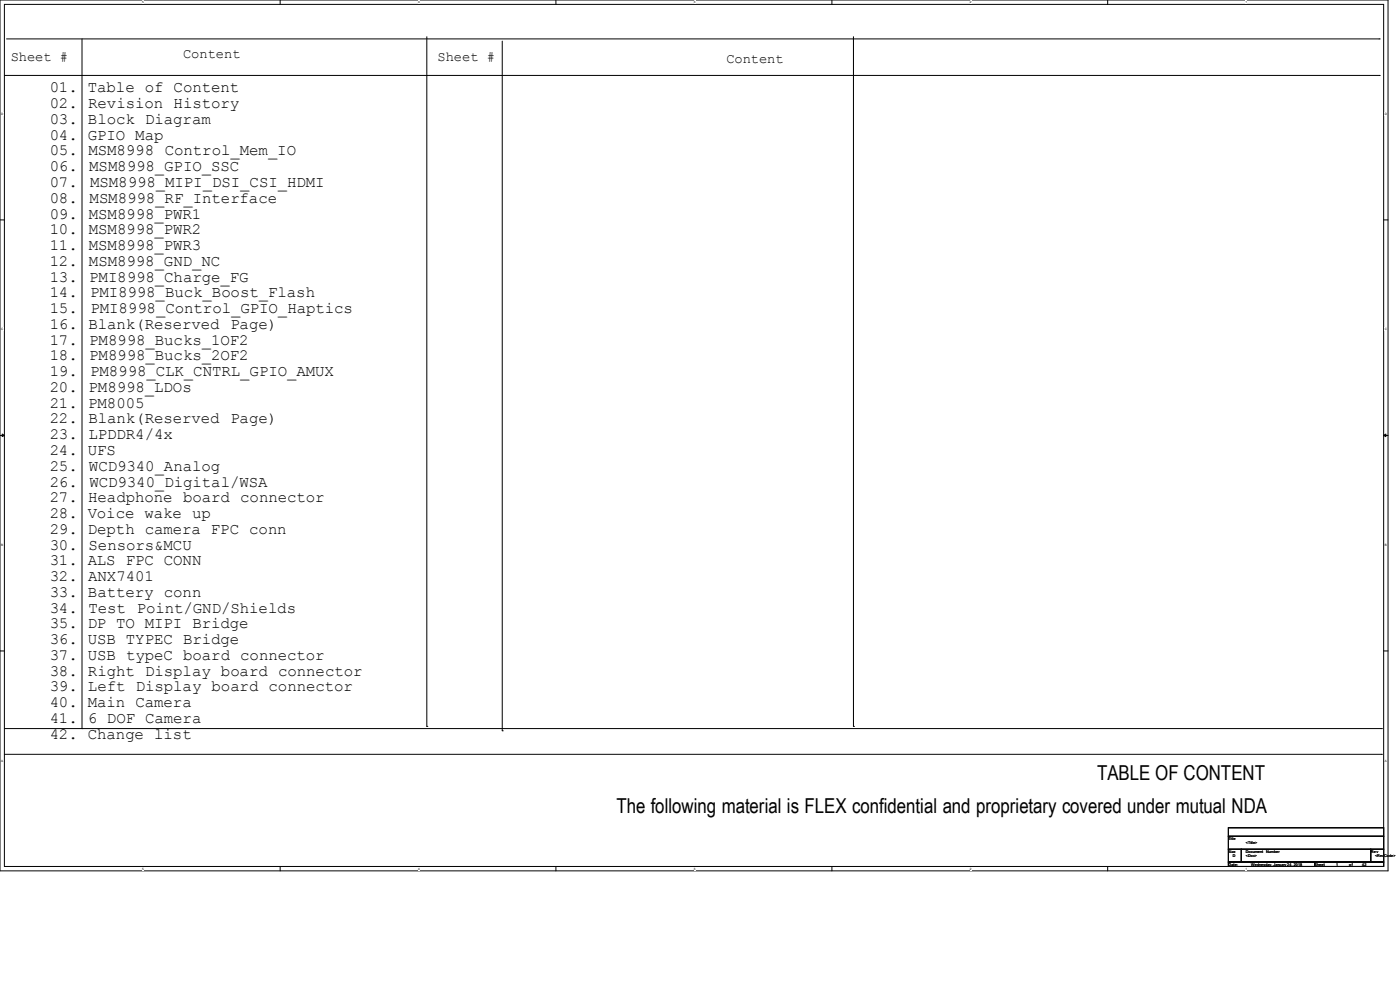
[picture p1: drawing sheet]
<svg xmlns="http://www.w3.org/2000/svg" width="297mm" height="210mm" viewBox="0 0 297 210" stroke-linecap="round" stroke-linejoin="round" font-family="sans-serif">
<defs><g id="words">
<g font-size="4.4">
<text x="232.7" y="165.6">TABLE OF CONTENT</text>
<text x="130.8" y="172.4">The following material is FLEX confidential and proprietary covered under mutual NDA</text>
</g>
<g font-size="3.3">
<text x="10.5" y="19.6">01. Table of Content</text>
<text x="10.5" y="22.9">02. Revision History</text>
<text x="10.5" y="26.3">03. Block Diagram</text>
<text x="10.5" y="29.6">04. GPIO Map</text>
<text x="10.5" y="33">05. MSM8998 Control_Mem_IO</text>
<text x="10.5" y="36.3">06.</text>
<text x="10.5" y="39.7">07.</text>
<text x="18.9" y="36.3">MSM8998_GPIO_SSC</text>
<text x="19.1" y="39.7">MSM8998_MIPI_DSI_CSI_HDMI</text>
<text x="10.5" y="43">08.</text>
<text x="10.5" y="46.4">09. MSM8998_PWR1</text>
<text x="19" y="43">MSM8998_RF_Interface</text>
<text x="10.5" y="49.7">10. MSM8998_PWR2</text>
<text x="10.5" y="53">11. MSM8998_PWR3</text>
<text x="10.5" y="56.4">12. MSM8998_GND_NC</text>
<text x="10.5" y="59.7">13.</text>
<text x="18.9" y="59.7">PMI8998_Charge_FG</text>
<text x="10.5" y="63.1">14.</text>
<text x="19.1" y="63.1">PMI8998_Buck_Boost_Flash</text>
<text x="10.5" y="66.4">15.</text>
<text x="10.5" y="69.8">16. Blank(Reserved Page)</text>
<text x="19.2" y="66.4">PMI8998_Control_GPIO_Haptics</text>
<text x="10.5" y="73.1">17.</text>
<text x="10.5" y="76.5">18.</text>
<text x="18.9" y="73.1">PM8998_Bucks_1OF2</text>
<text x="18.9" y="76.5">PM8998_Bucks_2OF2</text>
<text x="10.5" y="79.8">19.</text>
<text x="10.5" y="83.1">20. PM8998_LDOs</text>
<text x="19.1" y="79.8">PM8998_CLK_CNTRL_GPIO_AMUX</text>
<text x="10.5" y="86.5">21. PM8005</text>
<text x="10.5" y="89.8">22. Blank(Reserved Page)</text>
<text x="10.5" y="93.2">23. LPDDR4/4x</text>
<text x="10.5" y="96.5">24. UFS</text>
<text x="10.5" y="99.9">25. WCD9340_Analog</text>
<text x="10.5" y="103.2">26.</text>
<text x="10.5" y="106.6">27. Headphone board connector</text>
<text x="19" y="103.2">WCD9340_Digital/WSA</text>
<text x="10.5" y="109.9">28. Voice wake up</text>
<text x="10.5" y="113.2">29. Depth camera FPC conn</text>
<text x="10.5" y="116.6">30. Sensors&amp;MCU</text>
<text x="10.5" y="119.9">31. ALS FPC CONN</text>
<text x="10.5" y="123.3">32. ANX7401</text>
<text x="10.5" y="126.6">33. Battery conn</text>
<text x="10.5" y="130">34. Test Point/GND/Shields</text>
<text x="10.5" y="133.3">35. DP TO MIPI Bridge</text>
<text x="10.5" y="136.7">36. USB TYPEC Bridge</text>
<text x="10.5" y="140">37. USB typeC board connector</text>
<text x="10.5" y="143.3">38. Right Display board connector</text>
<text x="10.5" y="146.7">39. Left Display board connector</text>
<text x="10.5" y="150">40. Main Camera</text>
<text x="10.5" y="153.4">41. 6 DOF Camera</text>
<text x="10.5" y="156.7">42. Change list</text>
</g>
<g font-size="2.9">
<text x="2.3" y="12.9">Sheet #</text>
<text x="38.9" y="12.4">Content</text>
<text x="92.8" y="12.9">Sheet #</text>
<text x="154.1" y="13.3">Content</text>
</g>
<g font-size=".8">
<text x="260.6" y="178.2">Title</text>
<text x="264.3" y="179.1">&lt;Title&gt;</text>
<text x="260.6" y="180.9">Size</text>
<text x="260.6" y="183.6">Date:</text>
<text x="261.5" y="181.8">D</text>
<text x="264.3" y="180.9">Document</text>
<text x="264.3" y="181.8">&lt;Doc&gt;</text>
<text x="265.4" y="183.6">Wednesday, January 24, 2018</text>
<text x="268.6" y="180.9">Number</text>
<text x="278.9" y="183.6">Sheet</text>
<text x="283.5" y="183.6">1</text>
<text x="286.2" y="183.6">of</text>
<text x="289" y="183.6">42</text>
<text x="290.8" y="180.9">Rev</text>
<text x="291.7" y="181.8">&lt;RevCode&gt;</text>
</g>
<g font-size=".6">
<text x="30.2" y=".7">5</text>
<text x="88.7" y=".7">4</text>
<text x="147.2" y=".7">3</text>
<text x="205.7" y=".7">2</text>
<text x="264.2" y=".7">1</text>
<text x=".3" y="24.4">D</text>
<text x="293.8" y="24.4">D</text>
<text x=".3" y="70.1">C</text>
<text x="293.8" y="70.1">C</text>
<text x=".3" y="115.8">B</text>
<text x="293.8" y="115.8">B</text>
<text x=".3" y="161.5">A</text>
<text x="293.8" y="161.5">A</text>
<text x="30.2" y="184.5">5</text>
<text x="88.7" y="184.5">4</text>
<text x="147.2" y="184.5">3</text>
<text x="205.7" y="184.5">2</text>
<text x="264.2" y="184.5">1</text>
</g>
</g></defs>
<path d="M0 0h294.5v184.7h-294.5zM.9 .9h292.6v182.9h-292.6z" fill="none" stroke="#000" stroke-width=".21"/>
<g fill="#fff">
<path d="M30.2 .1h.3v.7h-.3z"/>
<path d="M30.2 183.9h.3v.8h-.3z"/>
</g>
<path d="M59.4 0v.9M59.4 183.8v.9" fill="none" stroke="#000" stroke-width=".21"/>
<g fill="#fff">
<path d="M88.7 .1h.3v.7h-.3z"/>
<path d="M88.7 183.9h.3v.8h-.3z"/>
</g>
<path d="M117.9 0v.9M117.9 183.8v.9" fill="none" stroke="#000" stroke-width=".21"/>
<g fill="#fff">
<path d="M147.2 .1h.3v.7h-.3z"/>
<path d="M147.2 183.9h.3v.8h-.3z"/>
</g>
<path d="M176.5 0v.9M176.5 183.8v.9" fill="none" stroke="#000" stroke-width=".21"/>
<g fill="#fff">
<path d="M205.7 .1h.4v.7h-.4z"/>
<path d="M205.7 183.9h.4v.8h-.4z"/>
</g>
<path d="M235 0v.9M235 183.8v.9" fill="none" stroke="#000" stroke-width=".21"/>
<g fill="#fff">
<path d="M264.2 .1h.4v.7h-.4z"/>
<path d="M264.2 183.9h.4v.8h-.4z"/>
<path d="M.3 23.8h.4v.7h-.4z"/>
<path d="M293.8 23.8h.5v.7h-.5z"/>
<path d="M.3 69.5h.4v.7h-.4z"/>
<path d="M293.8 69.5h.5v.7h-.5z"/>
</g>
<path d="M0 46.7h.9M293.5 46.7h1" fill="none" stroke="#000" stroke-width=".21"/>
<g fill="#fff">
<path d="M.3 115.2h.4v.8h-.4z"/>
<path d="M293.8 115.2h.4v.8h-.4z"/>
</g>
<path d="M0 92.4h.9M293.5 92.4h1" fill="none" stroke="#000" stroke-width=".21"/>
<path d="M.5 92.1l.4 .3-.4 .2zM293.5 92.4l.5-.3v.5z" fill="#000" stroke="#000" stroke-width=".21"/>
<g fill="#fff">
<path d="M.3 161h.3v.7h-.3z"/>
<path d="M293.8 161h.4v.7h-.4z"/>
</g>
<g fill="none" stroke="#000" stroke-width=".21">
<path d="M.9 16h291.7M1.4 8.3h291.2M17.4 8.3v146.3M90.6 7.8v146.3M106.6 8.7v146.3M181.1 7.8v146.3M292.6 16h.1M292.6 8.3h.1M0 138.1h.9M293.5 138.1h1M.9 154.6h292.2M17.4 154.6h.1"/>
<path d="M90.6 154.1h.1M106.6 155h.1M181.1 154.1h.1M293.1 154.6h.1M.9 160h292.2M260.6 175.6h32.9v1.8h-32.9zM260.6 177.4h32.9v2.8h-32.9zM293.1 160h.1M260.6 180.2h2.8v2.7h-2.8zM260.6 182.9h18.3v.9h-18.3zM263.4 180.2h27.4v2.7h-27.4zM278.9 182.9h14.6v.9h-14.6z"/>
<path d="M290.8 180.2h2.7v2.7h-2.7z"/>
</g>
<use href="#words"/>
</svg>
